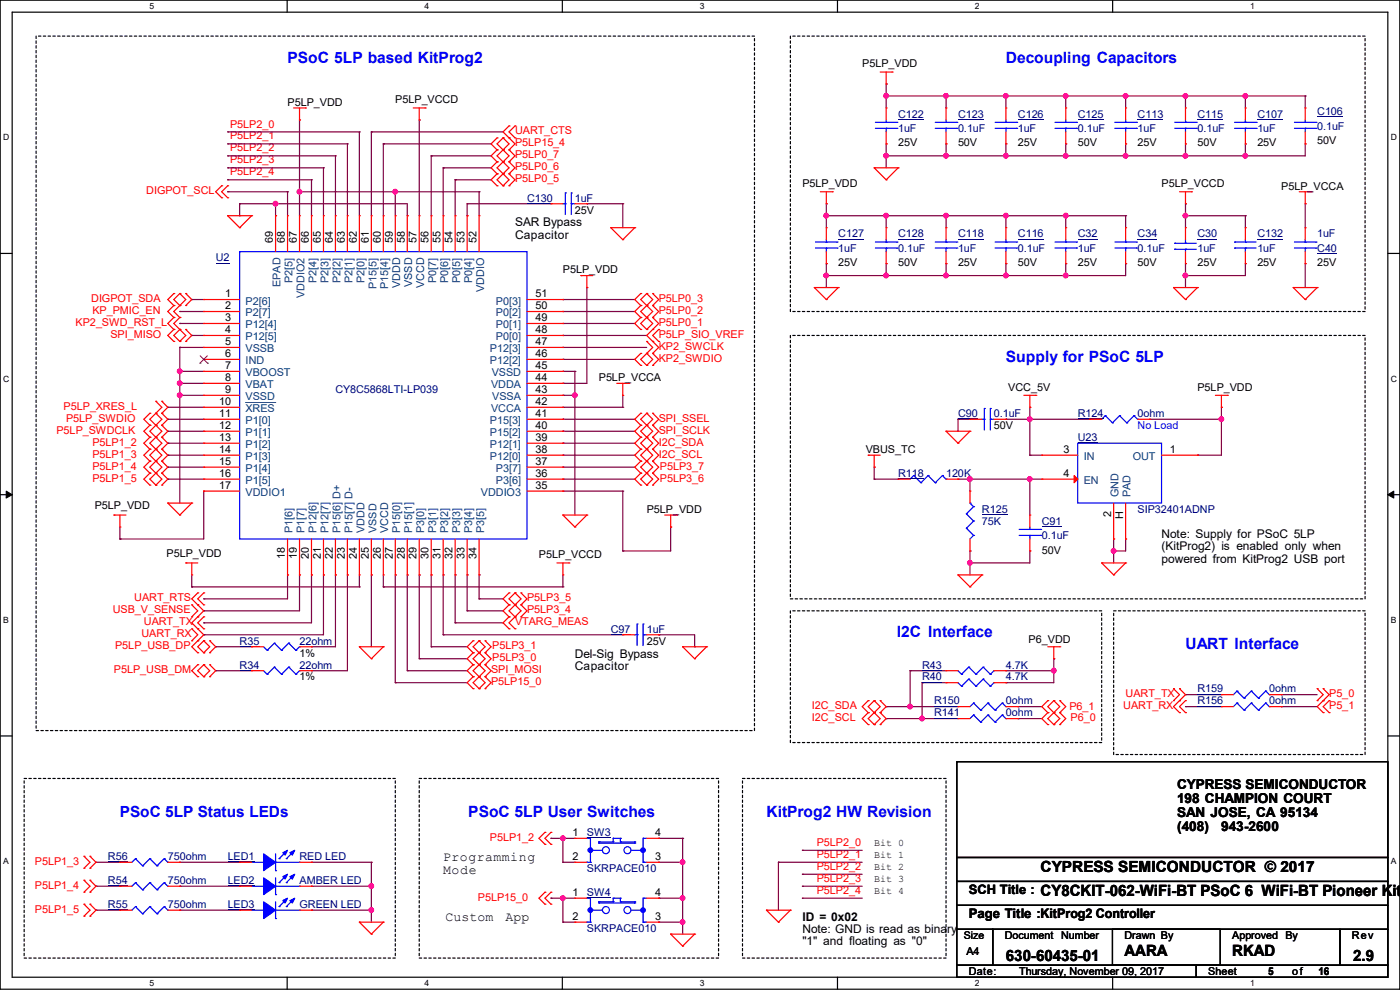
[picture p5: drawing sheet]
<svg xmlns="http://www.w3.org/2000/svg" width="297mm" height="210mm" viewBox="0 0 297 210" stroke-linecap="round" stroke-linejoin="round" font-family="sans-serif">
<defs><g id="words">
<g font-size="3.3" fill="#00f">
<text x="61" y="13.3">PSoC 5LP based KitProg2</text>
<text x="213.4" y="13.3">Decoupling Capacitors</text>
<text x="213.4" y="76.8">Supply for PSoC 5LP</text>
<text x="190.3" y="135.2">I2C Interface</text>
<text x="251.5" y="137.8">UART Interface</text>
<text x="25.4" y="173.2">PSoC 5LP Status LEDs</text>
<text x="99.4" y="173.3">PSoC 5LP User Switches</text>
<text x="162.6" y="173.3">KitProg2 HW Revision</text>
</g>
<g font-size="3.3">
<text x="220.8" y="184.9">CYPRESS SEMICONDUCTOR © 2017</text>
<text x="220.8" y="190.1">CY8CKIT-062-WiFi-BT PSoC 6 WiFi-BT Pioneer Kit</text>
<text x="213.4" y="203.8">630-60435-01</text>
<text x="238.5" y="202.8">AARA</text>
<text x="261.4" y="202.8">RKAD</text>
<text x="287.1" y="203.8">2.9</text>
</g>
<g font-size="2.9">
<text x="249.7" y="167.3">CYPRESS SEMICONDUCTOR</text>
<text x="249.7" y="170.3">198 CHAMPION COURT</text>
<text x="249.7" y="173.2">SAN JOSE, CA 95134</text>
<text x="249.7" y="176.2">(408)</text>
<text x="259.1" y="176.2">943-2600</text>
</g>
<g font-size="2.8">
<text x="94" y="182.6">Programming</text>
<text x="94" y="185.4">Mode</text>
<text x="205.5" y="189.6">SCH Title :</text>
<text x="94.5" y="195.3">Custom</text>
<text x="107.2" y="195.3">App</text>
<text x="205.5" y="194.7">Page Title :KitProg2 Controller</text>
</g>
<g font-size="2.5">
<text x="109.3" y="48">SAR Bypass</text>
<text x="109.3" y="50.7">Capacitor</text>
<text x="246.4" y="114.1">Note: Supply for PSoC 5LP</text>
<text x="246.4" y="116.7">(KitProg2) is enabled only when</text>
<text x="246.4" y="119.3">powered from KitProg2 USB port</text>
<text x="122" y="139.5">Del-Sig Bypass</text>
<text x="122" y="142.1">Capacitor</text>
<text x="170.2" y="197.9">Note: GND is read as binary</text>
<text x="170.2" y="195.5">ID = 0x02</text>
<text x="170.2" y="200.5">&quot;1&quot; and floating as &quot;0&quot;</text>
</g>
<g font-size="2.3">
<text x="182.9" y="14.3">P5LP_VDD</text>
<text x="61" y="22.4">P5LP_VDD</text>
<text x="83.9" y="21.9">P5LP_VCCD</text>
<text x="190.5" y="31.1">25V</text>
<text x="203.2" y="31.1">50V</text>
<text x="215.9" y="31.1">25V</text>
<text x="228.6" y="31.1">50V</text>
<text x="241.3" y="31.1">25V</text>
<text x="254" y="31.1">50V</text>
<text x="266.7" y="31.1">25V</text>
<text x="279.4" y="30.6">50V</text>
<text x="170.2" y="39.7">P5LP_VDD</text>
<text x="246.4" y="39.7">P5LP_VCCD</text>
<text x="271.8" y="40.2">P5LP_VCCA</text>
<text x="122" y="45.3">25V</text>
<text x="57.9" y="51.6" transform="rotate(-90 57.9 51.6)">69</text>
<text x="60.5" y="51.6" transform="rotate(-90 60.5 51.6)">68</text>
<text x="63" y="51.6" transform="rotate(-90 63 51.6)">67</text>
<text x="65.5" y="51.6" transform="rotate(-90 65.5 51.6)">66</text>
<text x="68.1" y="51.6" transform="rotate(-90 68.1 51.6)">65</text>
<text x="70.6" y="51.6" transform="rotate(-90 70.6 51.6)">64</text>
<text x="73.2" y="51.6" transform="rotate(-90 73.2 51.6)">63</text>
<text x="75.7" y="51.6" transform="rotate(-90 75.7 51.6)">62</text>
<text x="78.2" y="51.6" transform="rotate(-90 78.2 51.6)">61</text>
<text x="80.8" y="51.6" transform="rotate(-90 80.8 51.6)">60</text>
<text x="83.3" y="51.6" transform="rotate(-90 83.3 51.6)">59</text>
<text x="85.9" y="51.6" transform="rotate(-90 85.9 51.6)">58</text>
<text x="88.4" y="51.6" transform="rotate(-90 88.4 51.6)">57</text>
<text x="90.9" y="51.6" transform="rotate(-90 90.9 51.6)">56</text>
<text x="93.5" y="51.6" transform="rotate(-90 93.5 51.6)">55</text>
<text x="96" y="51.6" transform="rotate(-90 96 51.6)">54</text>
<text x="98.6" y="51.6" transform="rotate(-90 98.6 51.6)">53</text>
<text x="101.1" y="51.6" transform="rotate(-90 101.1 51.6)">52</text>
<text x="119.4" y="58">P5LP_VDD</text>
<text x="177.8" y="56.5">25V</text>
<text x="190.5" y="56.5">50V</text>
<text x="203.2" y="56.5">25V</text>
<text x="215.9" y="56.5">50V</text>
<text x="228.6" y="56.5">25V</text>
<text x="241.3" y="56.5">50V</text>
<text x="254" y="56.5">25V</text>
<text x="266.7" y="56.5">25V</text>
<text x="279.4" y="56.5">25V</text>
<text x="47.8" y="63">1</text>
<text x="47.8" y="65.5">2</text>
<text x="113.6" y="65.5">50</text>
<text x="113.6" y="63">51</text>
<text x="47.8" y="68.1">3</text>
<text x="47.8" y="70.6">4</text>
<text x="113.6" y="70.6">48</text>
<text x="113.6" y="68.1">49</text>
<text x="47.8" y="73.2">5</text>
<text x="47.8" y="75.7">6</text>
<text x="113.6" y="73.2">47</text>
<text x="113.6" y="75.7">46</text>
<text x="47.8" y="78.2">7</text>
<text x="47.8" y="80.8">8</text>
<text x="47.8" y="83.3">9</text>
<text x="113.6" y="78.2">45</text>
<text x="113.6" y="80.8">44</text>
<text x="113.6" y="83.3">43</text>
<text x="127" y="80.9">P5LP_VCCA</text>
<text x="213.9" y="82.9">VCC_5V</text>
<text x="254" y="82.9">P5LP_VDD</text>
<text x="46.5" y="88.4">11</text>
<text x="46.5" y="85.9">10</text>
<text x="113.6" y="88.4">41</text>
<text x="113.6" y="85.9">42</text>
<text x="46.5" y="90.9">12</text>
<text x="46.5" y="93.5">13</text>
<text x="113.6" y="90.9">40</text>
<text x="113.6" y="93.5">39</text>
<text x="210.9" y="91">50V</text>
<text x="46.5" y="101.1">16</text>
<text x="46.5" y="96">14</text>
<text x="46.5" y="98.6">15</text>
<text x="113.6" y="98.6">37</text>
<text x="113.6" y="96">38</text>
<text x="113.6" y="101.1">36</text>
<text x="183.7" y="96.1">VBUS_TC</text>
<text x="225.6" y="96">3</text>
<text x="225.6" y="101.1">4</text>
<text x="248.2" y="96">1</text>
<text x="46.5" y="103.6">17</text>
<text x="113.6" y="103.6">35</text>
<text x="20.1" y="108">P5LP_VDD</text>
<text x="137.2" y="108.8">P5LP_VDD</text>
<text x="235.7" y="109.8" transform="rotate(-90 235.7 109.8)">2</text>
<text x="238.3" y="110.2" transform="rotate(-90 238.3 110.2)">H</text>
<text x="35.3" y="118.2">P5LP_VDD</text>
<text x="60.5" y="118.7" transform="rotate(-90 60.5 118.7)">18</text>
<text x="63" y="118.7" transform="rotate(-90 63 118.7)">19</text>
<text x="65.5" y="118.7" transform="rotate(-90 65.5 118.7)">20</text>
<text x="68.1" y="118.7" transform="rotate(-90 68.1 118.7)">21</text>
<text x="70.6" y="118.7" transform="rotate(-90 70.6 118.7)">22</text>
<text x="73.2" y="118.7" transform="rotate(-90 73.2 118.7)">23</text>
<text x="75.7" y="118.7" transform="rotate(-90 75.7 118.7)">24</text>
<text x="78.2" y="118.7" transform="rotate(-90 78.2 118.7)">25</text>
<text x="80.8" y="118.7" transform="rotate(-90 80.8 118.7)">26</text>
<text x="83.3" y="118.7" transform="rotate(-90 83.3 118.7)">27</text>
<text x="85.9" y="118.7" transform="rotate(-90 85.9 118.7)">28</text>
<text x="88.4" y="118.7" transform="rotate(-90 88.4 118.7)">29</text>
<text x="90.9" y="118.7" transform="rotate(-90 90.9 118.7)">30</text>
<text x="93.5" y="118.7" transform="rotate(-90 93.5 118.7)">31</text>
<text x="96" y="118.7" transform="rotate(-90 96 118.7)">32</text>
<text x="98.6" y="118.7" transform="rotate(-90 98.6 118.7)">33</text>
<text x="101.1" y="118.7" transform="rotate(-90 101.1 118.7)">34</text>
<text x="114.3" y="118.4">P5LP_VCCD</text>
<text x="221" y="117.4">50V</text>
<text x="137.2" y="136.7">25V</text>
<text x="218.2" y="136.5">P6_VDD</text>
<text x="63.5" y="139.3">1%</text>
<text x="63.5" y="144.4">1%</text>
<text x="121.5" y="177.3">1</text>
<text x="139" y="177.3">4</text>
<text x="121.5" y="182.4">2</text>
<text x="139" y="182.4">3</text>
<text x="121.5" y="190">1</text>
<text x="139" y="190">4</text>
<text x="121.5" y="195.1">2</text>
<text x="139" y="195.1">3</text>
<text x="205" y="202.5">A4</text>
<text x="213.1" y="199.2">Document</text>
<text x="225.1" y="199.2">Number</text>
<text x="238.5" y="199.2">Drawn By</text>
<text x="261.4" y="199.2">Approved By</text>
<text x="286.8" y="199.2">Rev</text>
<text x="205.5" y="206.8">Date:</text>
<text x="216.2" y="206.8">Thursday, November 09, 2017</text>
<text x="256.3" y="206.8">Sheet</text>
<text x="269" y="206.9">5</text>
<text x="274.1" y="206.8">of</text>
<text x="279.7" y="206.9">16</text>
</g>
<g font-size="2.3" fill="#f00">
<text x="48.8" y="29.6">P5LP2_1</text>
<text x="48.8" y="27.1">P5LP2_0</text>
<text x="109.3" y="28.5">UART_CTS</text>
<text x="48.8" y="34.7">P5LP2_3</text>
<text x="48.8" y="32.1">P5LP2_2</text>
<text x="109.3" y="33.6">P5LP0_7</text>
<text x="109.3" y="31.1">P5LP15_4</text>
<text x="31" y="41.2">DIGPOT_SCL</text>
<text x="48.8" y="37.2">P5LP2_4</text>
<text x="109.3" y="38.7">P5LP0_5</text>
<text x="109.3" y="36.2">P5LP0_6</text>
<text x="19.3" y="64.1">DIGPOT_SDA</text>
<text x="139.7" y="64.1">P5LP0_3</text>
<text x="16" y="69.2">KP2_SWD_RST_L</text>
<text x="19.6" y="66.6">KP_PMIC_EN</text>
<text x="23.4" y="71.7">SPI_MISO</text>
<text x="139.7" y="71.7">P5LP_SIO_VREF</text>
<text x="139.7" y="66.6">P5LP0_2</text>
<text x="139.7" y="69.2">P5LP0_1</text>
<text x="139.7" y="74.3">KP2_SWCLK</text>
<text x="139.7" y="76.8">KP2_SWDIO</text>
<text x="13.5" y="87">P5LP_XRES_L</text>
<text x="14" y="89.5">P5LP_SWDIO</text>
<text x="139.7" y="89.5">SPI_SSEL</text>
<text x="12" y="92">P5LP_SWDCLK</text>
<text x="19.6" y="94.6">P5LP1_2</text>
<text x="139.7" y="94.6">I2C_SDA</text>
<text x="139.7" y="92">SPI_SCLK</text>
<text x="19.6" y="97.1">P5LP1_3</text>
<text x="19.6" y="99.7">P5LP1_4</text>
<text x="139.7" y="97.1">I2C_SCL</text>
<text x="140" y="99.7">P5LP3_7</text>
<text x="19.6" y="102.2">P5LP1_5</text>
<text x="140" y="102.2">P5LP3_6</text>
<text x="23.9" y="130.1">USB_V_SENSE</text>
<text x="28.5" y="127.6">UART_RTS</text>
<text x="111.8" y="130.1">P5LP3_4</text>
<text x="111.8" y="127.6">P5LP3_5</text>
<text x="24.4" y="137.8">P5LP_USB_DP</text>
<text x="30" y="135.2">UART_RX</text>
<text x="30.5" y="132.7">UART_TX</text>
<text x="104.4" y="137.8">P5LP3_1</text>
<text x="109.3" y="132.7">VTARG_MEAS</text>
<text x="24.2" y="142.8">P5LP_USB_DM</text>
<text x="104.2" y="142.8">SPI_MOSI</text>
<text x="104.4" y="140.3">P5LP3_0</text>
<text x="104.2" y="145.4">P5LP15_0</text>
<text x="238.8" y="147.9">UART_TX</text>
<text x="282" y="147.9">P5_0</text>
<text x="172.3" y="153">I2C_SCL</text>
<text x="172.3" y="150.5">I2C_SDA</text>
<text x="226.9" y="150.7">P6_1</text>
<text x="227.1" y="153">P6_0</text>
<text x="238.3" y="150.5">UART_RX</text>
<text x="282" y="150.5">P5_1</text>
<text x="103.9" y="178.4">P5LP1_2</text>
<text x="173.3" y="179.4">P5LP2_0</text>
<text x="7.4" y="183.5">P5LP1_3</text>
<text x="173.3" y="182">P5LP2_1</text>
<text x="173.3" y="184.5">P5LP2_2</text>
<text x="7.4" y="188.6">P5LP1_4</text>
<text x="101.4" y="191.1">P5LP15_0</text>
<text x="173.3" y="187.1">P5LP2_3</text>
<text x="173.3" y="189.6">P5LP2_4</text>
<text x="7.4" y="193.6">P5LP1_5</text>
</g>
<g font-size="2.3" fill="#000080">
<text x="190.5" y="25">C122</text>
<text x="190.5" y="28">1uF</text>
<text x="203.2" y="25">C123</text>
<text x="203.2" y="28">0.1uF</text>
<text x="215.9" y="25">C126</text>
<text x="215.9" y="28">1uF</text>
<text x="228.6" y="25">C125</text>
<text x="228.6" y="28">0.1uF</text>
<text x="241.3" y="25">C113</text>
<text x="241.3" y="28">1uF</text>
<text x="254" y="25">C115</text>
<text x="254" y="28">0.1uF</text>
<text x="266.7" y="25">C107</text>
<text x="266.7" y="28">1uF</text>
<text x="279.4" y="24.5">C106</text>
<text x="279.4" y="27.5">0.1uF</text>
<text x="111.8" y="42.8">C130</text>
<text x="122" y="42.8">1uF</text>
<text x="177.8" y="50.4">C127</text>
<text x="177.8" y="53.4">1uF</text>
<text x="190.5" y="50.4">C128</text>
<text x="190.5" y="53.4">0.1uF</text>
<text x="203.2" y="50.4">C118</text>
<text x="203.2" y="53.4">1uF</text>
<text x="215.9" y="50.4">C116</text>
<text x="215.9" y="53.4">0.1uF</text>
<text x="228.6" y="50.4">C32</text>
<text x="228.6" y="53.4">1uF</text>
<text x="241.3" y="50.4">C34</text>
<text x="241.3" y="53.4">0.1uF</text>
<text x="254" y="50.4">C30</text>
<text x="254" y="53.4">1uF</text>
<text x="266.7" y="50.4">C132</text>
<text x="266.7" y="53.4">1uF</text>
<text x="279.4" y="53.4">C40</text>
<text x="279.4" y="50.4">1uF</text>
<text x="45.8" y="55.5">U2</text>
<text x="71.2" y="83.4">CY8C5868LTI-LP039</text>
<text x="203.2" y="88.5">C90</text>
<text x="210.9" y="88.5">0.1uF</text>
<text x="228.6" y="88.5">R124</text>
<text x="241.3" y="88.5">0ohm</text>
<text x="228.6" y="93.6">U23</text>
<text x="190.5" y="101.2">R118</text>
<text x="200.7" y="101.2">120K</text>
<text x="208.3" y="108.8">R125</text>
<text x="208.3" y="111.3">75K</text>
<text x="221" y="111.3">C91</text>
<text x="241.3" y="108.8">SIP32401ADNP</text>
<text x="221" y="114.4">0.1uF</text>
<text x="50.8" y="136.7">R35</text>
<text x="63.5" y="136.7">22ohm</text>
<text x="129.6" y="134.2">C97</text>
<text x="137.2" y="134.2">1uF</text>
<text x="50.8" y="141.8">R34</text>
<text x="63.5" y="141.8">22ohm</text>
<text x="195.6" y="141.8">R43</text>
<text x="213.4" y="141.8">4.7K</text>
<text x="195.6" y="144.4">R40</text>
<text x="198.2" y="149.4">R150</text>
<text x="213.4" y="144.4">4.7K</text>
<text x="213.4" y="149.4">0ohm</text>
<text x="254" y="149.4">R156</text>
<text x="254" y="146.9">R159</text>
<text x="269.3" y="149.4">0ohm</text>
<text x="269.3" y="146.9">0ohm</text>
<text x="198.2" y="152">R141</text>
<text x="213.4" y="152">0ohm</text>
<text x="124.5" y="177.4">SW3</text>
<text x="22.9" y="182.5">R56</text>
<text x="35.6" y="182.5">750ohm</text>
<text x="48.3" y="182.5">LED1</text>
<text x="63.5" y="182.5">RED LED</text>
<text x="124.5" y="185">SKRPACE010</text>
<text x="22.9" y="187.5">R54</text>
<text x="35.6" y="187.5">750ohm</text>
<text x="48.3" y="187.5">LED2</text>
<text x="63.5" y="187.5">AMBER LED</text>
<text x="124.5" y="190.1">SW4</text>
<text x="22.9" y="192.6">R55</text>
<text x="35.6" y="192.6">750ohm</text>
<text x="48.3" y="192.6">LED3</text>
<text x="63.5" y="192.6">GREEN LED</text>
<text x="124.5" y="197.7">SKRPACE010</text>
</g>
<g font-size="2.3" fill="#004080">
<text x="62.1" y="60" transform="rotate(-90 62.1 60)">P2[5]</text>
<text x="67.1" y="60" transform="rotate(-90 67.1 60)">P2[4]</text>
<text x="69.7" y="60" transform="rotate(-90 69.7 60)">P2[3]</text>
<text x="72.2" y="60" transform="rotate(-90 72.2 60)">P2[2]</text>
<text x="74.8" y="60" transform="rotate(-90 74.8 60)">P2[1]</text>
<text x="77.3" y="60" transform="rotate(-90 77.3 60)">P2[0]</text>
<text x="92.5" y="60" transform="rotate(-90 92.5 60)">P0[7]</text>
<text x="95.1" y="60" transform="rotate(-90 95.1 60)">P0[6]</text>
<text x="97.6" y="60" transform="rotate(-90 97.6 60)">P0[5]</text>
<text x="100.2" y="60" transform="rotate(-90 100.2 60)">P0[4]</text>
<text x="52.1" y="64.6">P2[6]</text>
<text x="59.5" y="60.9" transform="rotate(-90 59.5 60.9)">EPAD</text>
<text x="64.6" y="63.2" transform="rotate(-90 64.6 63.2)">VDDIO2</text>
<text x="79.8" y="61.3" transform="rotate(-90 79.8 61.3)">P15[5]</text>
<text x="82.4" y="61.3" transform="rotate(-90 82.4 61.3)">P15[4]</text>
<text x="84.9" y="61.1" transform="rotate(-90 84.9 61.1)">VDDD</text>
<text x="87.5" y="60.9" transform="rotate(-90 87.5 60.9)">VSSD</text>
<text x="90" y="61.1" transform="rotate(-90 90 61.1)">VCCD</text>
<text x="102.7" y="61.9" transform="rotate(-90 102.7 61.9)">VDDIO</text>
<text x="105.2" y="64.6">P0[3]</text>
<text x="52.1" y="67.1">P2[7]</text>
<text x="52.1" y="69.7">P12[4]</text>
<text x="105.2" y="67.1">P0[2]</text>
<text x="105.2" y="69.7">P0[1]</text>
<text x="52.1" y="72.2">P12[5]</text>
<text x="52.1" y="74.8">VSSB</text>
<text x="52.1" y="77.3">IND</text>
<text x="103.9" y="74.8">P12[3]</text>
<text x="103.9" y="77.3">P12[2]</text>
<text x="105.2" y="72.2">P0[0]</text>
<text x="52.1" y="79.8">VBOOST</text>
<text x="52.1" y="82.4">VBAT</text>
<text x="104.2" y="82.4">VDDA</text>
<text x="104.3" y="79.8">VSSD</text>
<text x="52.1" y="84.9">VSSD</text>
<text x="52.1" y="87.5">XRES</text>
<text x="104.2" y="87.5">VCCA</text>
<text x="104.4" y="84.9">VSSA</text>
<text x="52.1" y="92.5">P1[1]</text>
<text x="52.1" y="90">P1[0]</text>
<text x="52.1" y="95.1">P1[2]</text>
<text x="103.9" y="90">P15[3]</text>
<text x="103.9" y="92.5">P15[2]</text>
<text x="103.9" y="95.1">P12[1]</text>
<text x="52.1" y="97.6">P1[3]</text>
<text x="52.1" y="100.2">P1[4]</text>
<text x="103.9" y="97.6">P12[0]</text>
<text x="105.2" y="100.2">P3[7]</text>
<text x="229.9" y="97.6">IN</text>
<text x="240.3" y="97.6">OUT</text>
<text x="52.1" y="102.7">P1[5]</text>
<text x="52.1" y="105.2">VDDIO1</text>
<text x="102" y="105.2">VDDIO3</text>
<text x="105.2" y="102.7">P3[6]</text>
<text x="229.9" y="102.7">EN</text>
<text x="237.3" y="105.5" transform="rotate(-90 237.3 105.5)">GND</text>
<text x="239.9" y="105.5" transform="rotate(-90 239.9 105.5)">PAD</text>
<text x="62.1" y="113.1" transform="rotate(-90 62.1 113.1)">P1[6]</text>
<text x="64.6" y="113.1" transform="rotate(-90 64.6 113.1)">P1[7]</text>
<text x="67.1" y="113.1" transform="rotate(-90 67.1 113.1)">P12[6]</text>
<text x="69.7" y="113.1" transform="rotate(-90 69.7 113.1)">P12[7]</text>
<text x="72.2" y="113.1" transform="rotate(-90 72.2 113.1)">P15[6] D+</text>
<text x="74.8" y="113.1" transform="rotate(-90 74.8 113.1)">P15[7] D-</text>
<text x="77.3" y="113.1" transform="rotate(-90 77.3 113.1)">VDDD</text>
<text x="79.8" y="113.1" transform="rotate(-90 79.8 113.1)">VSSD</text>
<text x="82.4" y="113.1" transform="rotate(-90 82.4 113.1)">VCCD</text>
<text x="84.9" y="113.1" transform="rotate(-90 84.9 113.1)">P15[0]</text>
<text x="87.5" y="113.1" transform="rotate(-90 87.5 113.1)">P15[1]</text>
<text x="90" y="113.1" transform="rotate(-90 90 113.1)">P3[0]</text>
<text x="92.5" y="113.1" transform="rotate(-90 92.5 113.1)">P3[1]</text>
<text x="95.1" y="113.1" transform="rotate(-90 95.1 113.1)">P3[2]</text>
<text x="97.6" y="113.1" transform="rotate(-90 97.6 113.1)">P3[3]</text>
<text x="100.2" y="113.1" transform="rotate(-90 100.2 113.1)">P3[4]</text>
<text x="102.7" y="113.1" transform="rotate(-90 102.7 113.1)">P3[5]</text>
</g>
<text font-size="2.3" fill="#00f" x="241.3" y="91">No Load</text>
<text font-size="2.2" x="204.5" y="199.2">Size</text>
<g font-size="2.1">
<text x="185.5" y="179.5">Bit 0</text>
<text x="185.5" y="182">Bit 1</text>
<text x="185.5" y="184.6">Bit 2</text>
<text x="185.5" y="187.1">Bit 3</text>
<text x="185.5" y="189.7">Bit 4</text>
</g>
<g font-size="1.8">
<text x="31.7" y="1.9">5</text>
<text x="90.1" y="1.9">4</text>
<text x="148.5" y="1.9">3</text>
<text x="206.8" y="1.9">2</text>
<text x="265.2" y="1.9">1</text>
<text x=".7" y="29.8">D</text>
<text x="295.1" y="29.8">D</text>
<text x=".7" y="80.9">C</text>
<text x="295.1" y="80.9">C</text>
<text x=".7" y="132.1">B</text>
<text x="295.1" y="132.1">B</text>
<text x=".7" y="183.3">A</text>
<text x="295.1" y="183.3">A</text>
<text x="31.7" y="209.2">5</text>
<text x="90.1" y="209.2">4</text>
<text x="148.5" y="209.2">3</text>
<text x="206.8" y="209.2">2</text>
<text x="265.2" y="209.2">1</text>
</g>
</g></defs>
<path d="M0 0h297v209.8h-297zM2.6 2.6h291.8v204.7h-291.8z" fill="none" stroke="#000" stroke-width=".25"/>
<g fill="#fff">
<path d="M31.7 .3h1v2h-1z"/>
<path d="M31.7 207.6h1v1.9h-1z"/>
</g>
<path d="M60.9 0v2.6M60.9 207.3v2.5" fill="none" stroke="#000" stroke-width=".25"/>
<g fill="#fff">
<path d="M90.1 .3h1v2h-1z"/>
<path d="M90.1 207.6h1v1.9h-1z"/>
</g>
<path d="M119.3 0v2.6M119.3 207.3v2.5" fill="none" stroke="#000" stroke-width=".25"/>
<g fill="#fff">
<path d="M148.5 .3h.9v2h-.9z"/>
<path d="M148.5 207.6h.9v1.9h-.9z"/>
</g>
<path d="M177.7 0v2.6M177.7 207.3v2.5" fill="none" stroke="#000" stroke-width=".25"/>
<g fill="#fff">
<path d="M206.8 .3h1v2h-1z"/>
<path d="M206.8 207.6h1v1.9h-1z"/>
</g>
<path d="M236.1 0v2.6M236.1 207.3v2.5" fill="none" stroke="#000" stroke-width=".25"/>
<g fill="#fff">
<path d="M265.2 .3h1v2h-1z"/>
<path d="M265.2 207.6h1v1.9h-1z"/>
<path d="M.7 28.2h1.2v1.9h-1.2z"/>
<path d="M295.1 28.2h1.2v1.9h-1.2z"/>
<path d="M.7 79.3h1.2v2h-1.2z"/>
<path d="M295.1 79.3h1.2v2h-1.2z"/>
</g>
<path d="M0 53.8h2.6M294.4 53.8h2.6" fill="none" stroke="#000" stroke-width=".25"/>
<g fill="#fff">
<path d="M.7 130.5h1.2v2h-1.2z"/>
<path d="M295.1 130.5h1.1v2h-1.1z"/>
</g>
<path d="M0 104.9h2.6M294.4 104.9h2.6" fill="none" stroke="#000" stroke-width=".25"/>
<path d="M1.3 104.2l1.3 .7-1.3 .8zM294.4 104.9l1.3-.7v1.5z" fill="#000" stroke="#000" stroke-width=".21"/>
<g fill="#fff">
<path d="M.7 181.7h1.2v2h-1.2z"/>
<path d="M295.1 181.7h1.1v2h-1.1z"/>
</g>
<path d="M0 156.1h2.6M294.4 156.1h2.6M203 161.6h91.4v20.3h-91.4zM203 181.9h91.4v5.1h-91.4zM203 187h91.4v5.1h-91.4zM203 197.1h7.6v7.7h-7.6zM203 192.1h91.4v5h-91.4zM210.6 197.1h73.7v7.7h-73.7zM236 197.1h22.9v7.7h-22.9zM284.3 197.1h10.1v7.7h-10.1zM203 204.8h50.8v2.5h-50.8zM253.8 204.8h40.6v2.5h-40.6z" fill="none" stroke="#000" stroke-width=".25"/>
<path d="M7.7 7.7h152.4v147.3h-152.4zM167.7 7.7h121.9v58.4h-121.9zM167.7 71.2h121.9v55.8h-121.9zM167.7 129.6h66v27.9h-66zM236.3 129.6h53.3v30.5h-53.3zM5.1 165.1h78.8v38.1h-78.8zM88.9 165.1h63.5v38.1h-63.5zM157.5 165.1h43.2v38.1h-43.2z" fill="none" stroke="#000" stroke-width=".25" stroke-dasharray=".5 .5"/>
<g fill="none" stroke="#800040" stroke-width=".25">
<path d="M188 17.8h.1M188 17.8v5.1M48.3 38.1h.1M48.3 35.6h.1M48.3 33.1h.1M48.3 30.5h.1M48.3 28h.1M48.3 33.1h22.9M48.3 38.1h17.8M48.3 35.6h20.3M48.3 30.5h25.4M48.3 28h27.9"/>
<path d="M63.5 25.4h.1M63.5 25.4v20.4M66.1 38.1h.1M66.1 38.1v7.7M68.6 35.6h.1M68.6 35.6v10.2M71.2 33.1h.1M71.2 33.1v12.7M73.7 30.5h.1M73.7 30.5v15.3M76.2 28h.1M76.2 28v17.8"/>
<path d="M78.8 28h.1M78.8 28v17.8M78.8 28h27.9M81.3 30.5h.1M81.3 30.5v15.3M81.3 30.5h22.9M88.9 25.4h.1M88.9 25.4v20.4M91.5 33.1h.1M91.5 33.1v12.7M91.5 33.1h12.7M94 35.6h.1"/>
<path d="M94 35.6v10.2M94 35.6h10.2M96.6 38.1h.1M96.6 38.1v7.7M96.6 38.1h7.6M188 30.5h.1M188 33.1h.1M188 20.4h.1M188 30.5v5.1M188 20.4h88.9M200.7 20.4h.1M200.7 30.5h.1"/>
<path d="M200.7 33.1h.1M200.7 20.4v2.5M200.7 30.5v2.6M213.4 33.1h.1M213.4 30.5h.1M213.4 20.4h.1M213.4 20.4v2.5M213.4 30.5v2.6M226.1 30.5h.1M226.1 20.4h.1M226.1 33.1h.1M226.1 20.4v2.5"/>
<path d="M226.1 30.5v2.6M238.8 20.4h.1M238.8 30.5h.1M238.8 33.1h.1M238.8 20.4v2.5M238.8 30.5v2.6M251.5 20.4h.1M251.5 30.5h.1M251.5 33.1h.1M251.5 20.4v2.5M251.5 30.5v2.6M264.2 33.1h.1"/>
<path d="M264.2 30.5h.1M264.2 20.4h.1M264.2 20.4v2.5M264.2 30.5v2.6M276.9 30.5h.1M276.9 20.4h.1M276.9 30.5v2.6h-88.9M276.9 20.4v2.5M48.3 40.7h.1M48.3 40.7h12.7M50.8 43.2h.1M50.8 45.8h.1"/>
<path d="M50.8 43.2h35.6v2.6M50.8 43.2v2.6M58.5 43.2h.1M58.5 45.8h.1M58.5 43.2v2.6M61 40.7h.1M61 40.7v5.1M63.5 40.7h.1M63.5 40.7h38.1M83.9 40.7h.1M83.9 40.7v5.1M86.4 45.8h.1"/>
<path d="M99.1 45.8h.1M99.1 43.2h.1M99.1 43.2v2.6M99.1 43.2h17.8M101.6 40.7h.1M101.6 40.7v5.1M124.5 43.2h.1M124.5 43.2h7.6M132.1 43.2h.1M132.1 43.2v5.1M175.3 45.8h.1M175.3 58.5h.1"/>
<path d="M175.3 55.9h.1M175.3 43.2h.1M175.3 45.8h63.5M175.3 43.2v5.1M175.3 55.9v5.1M188 55.9h.1M188 45.8h.1M188 58.5h.1M188 45.8v2.5M188 55.9v2.6M200.7 45.8h.1M200.7 55.9h.1"/>
<path d="M200.7 58.5h.1M200.7 45.8v2.5M200.7 55.9v2.6M213.4 45.8h.1M213.4 55.9h.1M213.4 58.5h.1M213.4 45.8v2.5M213.4 55.9v2.6M226.1 58.5h.1M226.1 55.9h.1M226.1 45.8h.1M226.1 45.8v2.5"/>
<path d="M226.1 55.9v2.6M238.8 55.9h.1M238.8 45.8h.1M238.8 55.9v2.6h-63.5M238.8 45.8v2.5M251.5 43.2h.1M251.5 55.9h.1M251.5 45.8h.1M251.5 58.5h.1M251.5 45.8h12.7M251.5 43.2v5.1M251.5 55.9v5.1"/>
<path d="M264.2 55.9h.1M264.2 45.8h.1M264.2 55.9v2.6h-12.7M264.2 45.8v2.5M276.9 43.2h.1M276.9 55.9h.1M276.9 43.2v5.1M276.9 55.9v5.1M38.1 78.8h.1M38.1 73.7h.1M38.1 68.6h.1M38.1 66.1h.1"/>
<path d="M38.1 78.8h5.1M38.1 73.7v33M38.1 73.7h5.1M38.1 68.6h5.1M38.1 66.1h5.1M40.7 71.2h.1M40.7 63.5h.1M40.7 71.2h2.5M40.7 63.5h2.5M119.4 71.2h.1M119.4 63.5h.1M119.4 68.6h.1"/>
<path d="M119.4 66.1h.1M119.4 73.7h.1M119.4 76.2h.1M119.4 78.8h.1M119.4 78.8h2.6M119.4 71.2h17.8M119.4 63.5h15.3M119.4 73.7h17.8M119.4 68.6h15.3M119.4 66.1h15.3M119.4 76.2h15.3M122 78.8h.1"/>
<path d="M122 78.8v30.5M124.5 61h.1M124.5 61v20.3h-5.1M35.6 99.1h.1M35.6 91.5h.1M35.6 88.9h.1M35.6 86.4h.1M35.6 94h.1M35.6 96.6h.1M35.6 99.1h7.6M35.6 86.4h7.6M35.6 91.5h7.6"/>
<path d="M35.6 88.9h7.6M35.6 94h7.6M35.6 96.6h7.6M38.1 83.9h.1M38.1 81.3h.1M38.1 83.9h5.1M38.1 81.3h5.1M119.4 83.9h.1M119.4 86.4h.1M119.4 94h.1M119.4 91.5h.1M119.4 96.6h.1"/>
<path d="M119.4 99.1h.1M119.4 88.9h.1M119.4 81.3h.1M119.4 83.9h2.6M119.4 99.1h15.3M119.4 86.4h12.7M119.4 91.5h15.3M119.4 88.9h15.3M119.4 94h15.3M119.4 96.6h15.3M122 83.9h.1M132.1 86.4h.1"/>
<path d="M132.1 83.9v2.5M185.5 99.1h.1M185.5 99.1v2.5M203.2 88.9h.1M203.2 88.9h2.6M203.2 88.9v2.6M213.4 88.9h.1M213.4 88.9h17.8M218.5 86.4h.1M218.5 88.9h.1M218.5 96.6h.1M218.5 96.6h2.5"/>
<path d="M218.5 86.4v10.2M243.9 88.9h.1M243.9 88.9h15.2M254 96.6h.1M259.1 86.4h.1M259.1 88.9h.1M259.1 86.4v10.2h-5.1M25.4 114.3h.1M25.4 111.8v2.5M35.6 101.6h.1M35.6 101.6h7.6M43.2 104.2h.1"/>
<path d="M43.2 104.2v10.1h-17.8M119.4 101.6h.1M119.4 104.2h.1M119.4 101.6h15.3M119.4 104.2h12.7M132.1 116.9h.1M132.1 104.2h.1M132.1 104.2v12.7M142.3 111.8h.1M142.3 111.8v5.1h-10.2M185.5 101.6h.1M185.5 101.6h5"/>
<path d="M203.2 101.6h.1M203.2 101.6h17.8M205.8 101.6h.1M205.8 119.4h.1M205.8 116.9h.1M205.8 101.6v2.6M205.8 116.9v5.1M218.5 101.6h.1M218.5 116.9h.1M218.5 101.6v7.7M218.5 116.9v2.5h-12.7M236.3 114.3h.1"/>
<path d="M236.3 116.9h.1M236.3 114.3v5.1M238.8 114.3h.1M238.8 114.3v2.6h-2.5M40.7 124.5h.1M40.7 124.5h35.5M40.7 122v2.5M43.2 129.6h.1M43.2 134.7h.1M43.2 127h.1M43.2 132.1h.1M45.8 137.2h.1"/>
<path d="M45.8 137.2h7.6M61 122h.1M61 122v5h-17.8M63.5 122h.1M63.5 122v7.6h-20.3M66.1 122h.1M66.1 137.2h.1M66.1 122v10.1h-22.9M68.6 122h.1M68.6 122v12.7h-25.4M71.2 122h.1M71.2 122v15.2h-5.1"/>
<path d="M73.7 122h.1M73.7 122v20.3h-7.6M76.2 124.5h.1M76.2 122v2.5M78.8 122h.1M78.8 122v15.2M81.3 124.5h.1M81.3 122v2.5M81.3 124.5h38.1M83.9 122h.1M83.9 122v22.8M86.4 122h.1"/>
<path d="M86.4 122v20.3M88.9 122h.1M88.9 139.7h.1M88.9 122v17.7M88.9 139.7h10.2M91.5 122h.1M91.5 137.2h.1M91.5 122v15.2M91.5 137.2h7.6M94 134.7h.1M94 122h.1M94 134.7h38.1"/>
<path d="M94 122v12.7M96.6 132.1h.1M96.6 122h.1M96.6 132.1h10.1M96.6 122v10.1M99.1 122h.1M99.1 129.6h.1M99.1 122v7.6M99.1 129.6h7.6M101.6 122h.1M101.6 127h.1M101.6 127h5.1"/>
<path d="M101.6 122v5M119.4 124.5h.1M119.4 122v2.5M139.7 134.7h.1M139.7 134.7h7.7v2.5M147.4 137.2h.1M223.6 139.7h.1M223.6 139.7v5.1h-10.2M45.8 142.3h.1M45.8 142.3h7.6M66.1 142.3h.1M83.9 144.8h.1"/>
<path d="M83.9 144.8h15.2M86.4 142.3h.1M86.4 142.3h12.7M188 152.4h.1M188 149.9h.1M188 152.4h15.2M188 149.9h15.2M193.1 142.3h.1M193.1 149.9h.1M193.1 142.3h7.6M193.1 142.3v7.6M195.6 144.8h.1"/>
<path d="M195.6 152.4h.1M195.6 144.8h5.1M195.6 144.8v7.6M213.4 144.8h.1M213.4 142.3h.1M213.4 142.3h10.2M215.9 152.4h.1M215.9 149.9h.1M215.9 152.4h5.1M215.9 149.9h5.1M223.6 142.3h.1M251.5 147.4h.1"/>
<path d="M251.5 149.9h.1M251.5 149.9h7.6M251.5 147.4h7.6M271.8 149.9h.1M271.8 147.4h.1M271.8 149.9h7.6M271.8 147.4h7.6M116.9 177.8h.1M116.9 177.8h5.1M119.4 177.8h.1M119.4 177.8v5.1M139.7 177.8h.1"/>
<path d="M139.7 177.8h5.1M144.8 177.8h.1M144.8 177.8v20.4M20.4 182.9h.1M20.4 188h.1M20.4 193.1h.1M20.4 182.9h5M20.4 188h5M20.4 193.1h5M38.1 182.9h.1M38.1 188h.1M38.1 193.1h.1"/>
<path d="M38.1 182.9h12.7M38.1 188h12.7M38.1 193.1h12.7M66.1 182.9h.1M66.1 188h.1M66.1 193.1h.1M66.1 182.9h12.7M66.1 188h12.7M66.1 193.1h12.7M78.8 188h.1M78.8 193.1h.1M78.8 182.9h.1"/>
<path d="M78.8 182.9v12.7M116.9 190.5h.1M116.9 190.5h5.1M119.4 182.9h.1M119.4 195.6h.1M119.4 190.5h.1M119.4 190.5v5.1M119.4 182.9h2.6M119.4 195.6h2.6M139.7 182.9h.1M139.7 195.6h.1M139.7 190.5h.1"/>
<path d="M139.7 182.9h5.1M139.7 190.5h5.1M139.7 195.6h5.1M144.8 190.5h.1M144.8 182.9h.1M144.8 195.6h.1M165.1 182.9h.1M165.1 182.9h17.8M165.1 182.9v10.2M170.2 180.4h.1M170.2 185.5h.1M170.2 188h.1"/>
<path d="M170.2 190.5h.1M170.2 180.4h12.7M170.2 185.5h12.7M170.2 188h12.7M170.2 190.5h12.7"/>
</g>
<g fill="#f0f" stroke="#f0f" stroke-width=".25">
<circle cx="38.1" cy="78.8" r=".49"/>
<circle cx="121.9" cy="83.8" r=".49"/>
<circle cx="38.1" cy="81.3" r=".49"/>
<circle cx="58.4" cy="43.2" r=".49"/>
<circle cx="188" cy="45.7" r=".49"/>
<circle cx="175.3" cy="45.7" r=".49"/>
<circle cx="188" cy="58.4" r=".49"/>
<circle cx="175.3" cy="58.4" r=".49"/>
<circle cx="200.7" cy="58.4" r=".49"/>
<circle cx="200.7" cy="45.7" r=".49"/>
<circle cx="226.1" cy="45.7" r=".49"/>
<circle cx="213.4" cy="45.7" r=".49"/>
<circle cx="188" cy="33" r=".49"/>
<circle cx="188" cy="20.3" r=".49"/>
<circle cx="226.1" cy="33" r=".49"/>
<circle cx="213.4" cy="33" r=".49"/>
<circle cx="226.1" cy="20.3" r=".49"/>
<circle cx="213.4" cy="20.3" r=".49"/>
<circle cx="200.7" cy="20.3" r=".49"/>
<circle cx="200.7" cy="33" r=".49"/>
<circle cx="238.8" cy="33" r=".49"/>
<circle cx="238.8" cy="20.3" r=".49"/>
<circle cx="83.8" cy="40.7" r=".49"/>
<circle cx="63.5" cy="40.7" r=".49"/>
<circle cx="264.2" cy="33" r=".49"/>
<circle cx="251.5" cy="33" r=".49"/>
<circle cx="264.2" cy="20.3" r=".49"/>
<circle cx="251.5" cy="20.3" r=".49"/>
<circle cx="38.1" cy="83.8" r=".49"/>
<circle cx="251.5" cy="45.7" r=".49"/>
<circle cx="251.5" cy="58.4" r=".49"/>
<circle cx="223.5" cy="142.3" r=".49"/>
<circle cx="195.6" cy="152.4" r=".49"/>
<circle cx="193.1" cy="149.9" r=".49"/>
<circle cx="226.1" cy="58.4" r=".49"/>
<circle cx="213.4" cy="58.4" r=".49"/>
<circle cx="78.8" cy="188" r=".49"/>
<circle cx="78.8" cy="193.1" r=".49"/>
<circle cx="144.8" cy="195.6" r=".49"/>
<circle cx="119.4" cy="190.5" r=".49"/>
<circle cx="144.8" cy="190.5" r=".49"/>
<circle cx="144.8" cy="182.9" r=".49"/>
<circle cx="119.4" cy="177.8" r=".49"/>
<circle cx="205.8" cy="101.6" r=".49"/>
<circle cx="218.5" cy="88.9" r=".49"/>
<circle cx="259.1" cy="88.9" r=".49"/>
<circle cx="236.2" cy="116.9" r=".49"/>
<circle cx="218.5" cy="101.6" r=".49"/>
<circle cx="205.8" cy="119.4" r=".49"/>
</g>
<g fill="none" stroke="#f00" stroke-width=".25">
<path d="M186.7 15.3h2.6M188 17.8h.1M188 15.3v2.5M189.3 15.3h.1M47 39.4h.1M47 39.4l-1.2 1.3 1.2 1.3M48.3 39.4h.1M48.3 39.4l-1.3 1.3 1.3 1.3M62.3 22.9h2.5M63.5 25.4h.1M63.5 22.9v2.5M64.8 22.9h.1"/>
<path d="M87.7 22.9h2.5M88.9 25.4h.1M88.9 22.9v2.5M90.2 22.9h.1M105.5 39.4h.1M105.5 36.9h.1M105.5 34.3h.1M105.5 31.8h.1M105.5 29.3h.1M105.5 36.9l-1.3 1.2 1.3 1.3M105.5 34.3l-1.3 1.3 1.3 1.3M105.5 29.3l-1.3 1.2 1.3 1.3"/>
<path d="M105.5 31.8l-1.3 1.3 1.3 1.2M106.7 36.9h.1M106.7 39.4h.1M106.7 34.3h.1M106.7 31.8h.1M106.7 29.3h.1M106.7 34.3l1.3 1.3-2.5 2.5 1.2 1.3M106.7 29.3l-1.2 1.2 2.5 2.6-2.5 2.5 2.5 2.5-1.3 1.3M106.7 29.3l1.3 1.2-2.5 2.6 1.2 1.2M108 39.4h.1M108 36.9h.1M108 34.3h.1"/>
<path d="M108 26.7h.1M108 29.3h.1M108 31.8h.1M108 36.9l1.3 1.2-1.3 1.3M108 31.8l1.3 1.3-1.3 1.2M108 26.7l-1.3 1.3 2.6 2.5-1.3 1.3M108 34.3l1.3 1.3-1.3 1.3M109.3 29.3h.1M109.3 26.7h.1M109.3 26.7l-1.3 1.3 1.3 1.3M185.5 35.6h.1M185.5 35.6h5"/>
<path d="M185.5 35.6l2.5 2.5M188 38.1h.1M188 22.9h.1M188 30.5h.1M188 22.9v2.5M188 28v2.5M190.5 35.6h.1M190.5 35.6l-2.5 2.5M200.7 22.9h.1M200.7 30.5h.1M200.7 22.9v2.5M200.7 28v2.5"/>
<path d="M213.4 22.9h.1M213.4 30.5h.1M213.4 22.9v2.5M213.4 28v2.5M226.1 22.9h.1M226.1 30.5h.1M226.1 22.9v2.5M226.1 28v2.5M238.8 22.9h.1M238.8 30.5h.1M238.8 22.9v2.5M238.8 28v2.5"/>
<path d="M251.5 22.9h.1M251.5 30.5h.1M251.5 22.9v2.5M251.5 28v2.5M264.2 22.9h.1M264.2 30.5h.1M264.2 22.9v2.5M264.2 28v2.5M276.9 22.9h.1M276.9 30.5h.1M276.9 22.9v2.5M276.9 28v2.5"/>
<path d="M47 42h.1M48.3 45.8h.1M48.3 42h.1M48.3 45.8h5.1M48.3 45.8l2.5 2.5M50.8 48.3h.1M53.4 45.8h.1M53.4 45.8l-2.6 2.5M58.5 45.8h.1M58.5 45.8v7.6M61 45.8h.1M61 45.8v7.6"/>
<path d="M63.5 45.8h.1M63.5 45.8v7.6M66.1 45.8h.1M66.1 45.8v7.6M68.6 45.8h.1M68.6 45.8v7.6M71.2 45.8h.1M71.2 45.8v7.6M73.7 45.8h.1M73.7 45.8v7.6M76.2 45.8h.1M76.2 45.8v7.6"/>
<path d="M78.8 45.8h.1M78.8 45.8v7.6M81.3 45.8h.1M81.3 45.8v7.6M83.9 45.8h.1M83.9 45.8v7.6M86.4 45.8h.1M86.4 45.8v7.6M88.9 45.8h.1M88.9 45.8v7.6M91.5 45.8h.1M91.5 45.8v7.6"/>
<path d="M94 45.8h.1M94 45.8v7.6M96.6 45.8h.1M96.6 45.8v7.6M99.1 45.8h.1M99.1 45.8v7.6M101.6 45.8h.1M101.6 45.8v7.6M116.9 43.2h.1M116.9 43.2h2.5M122 43.2h2.5M123.2 58.5h.1"/>
<path d="M123.2 58.5h2.6M124.5 43.2h.1M124.5 58.5v2.5M129.6 48.3h.1M129.6 48.3h5.1M129.6 48.3l2.5 2.5M132.1 50.8h.1M134.7 48.3h.1M134.7 48.3l-2.6 2.5M174 40.7h2.6M175.3 43.2h.1M175.3 48.3h.1"/>
<path d="M175.3 55.9h.1M175.3 40.7v2.5M175.3 48.3v2.5M175.3 53.4v2.5M176.6 40.7h.1M188 48.3h.1M188 55.9h.1M188 48.3v2.5M188 53.4v2.5M200.7 48.3h.1M200.7 55.9h.1M200.7 48.3v2.5"/>
<path d="M200.7 53.4v2.5M213.4 48.3h.1M213.4 55.9h.1M213.4 48.3v2.5M213.4 53.4v2.5M226.1 48.3h.1M226.1 55.9h.1M226.1 48.3v2.5M226.1 53.4v2.5M238.8 48.3h.1M238.8 55.9h.1M238.8 48.3v2.5"/>
<path d="M238.8 53.4v2.5M250.2 40.7h2.6M251.5 43.2h.1M251.5 55.9h.1M251.5 48.3h.1M251.5 40.7v2.5M251.5 48.3v2.5M251.5 53.4v2.5M252.8 40.7h.1M264.2 48.3h.1M264.2 55.9h.1M264.2 48.3v2.5"/>
<path d="M264.2 53.4v2.5M275.6 40.7h2.6M276.9 43.2h.1M276.9 48.3h.1M276.9 55.9h.1M276.9 40.7v2.5M276.9 48.3v2.5M276.9 53.4v2.5M278.2 40.7h.1M36.9 64.8h.1M36.9 67.4h.1M36.9 62.3h.1"/>
<path d="M36.9 69.9h.1M36.9 72.4h.1M36.9 62.3l-1.3 1.2 1.3 1.3M36.9 64.8l-1.3 1.3 1.3 1.3M36.9 67.4l-1.3 1.2 1.3 1.3M36.9 69.9l-1.3 1.3 1.3 1.2M38.1 64.8h.1M38.1 67.4h.1M38.1 62.3h.1M38.1 69.9h.1M38.1 72.4h.1M38.1 62.3l1.3 1.2-2.5 2.6 1.2 1.3"/>
<path d="M38.1 62.3l-1.2 1.2 1.2 1.3M38.1 67.4l-1.2 1.2 2.5 2.6-1.3 1.2M38.1 69.9l-1.2 1.3 1.2 1.2M39.4 62.3h.1M39.4 64.8h.1M39.4 69.9h.1M39.4 72.4h.1M39.4 69.9l1.3 1.3-1.3 1.2M39.4 62.3l1.3 1.2-1.3 1.3M43.2 63.5h.1M43.2 66.1h.1M43.2 68.6h.1"/>
<path d="M43.2 71.2h.1M43.2 73.7h.1M43.2 76.2h.1M43.2 78.8h.1M43.2 73.7h7.6M43.2 76.2h7.6M43.2 63.5h7.6M43.2 71.2h7.6M43.2 66.1h7.6M43.2 68.6h7.6M43.2 78.8h7.6M111.8 73.7h7.6"/>
<path d="M111.8 76.2h7.6M111.8 63.5h7.6M111.8 71.2h7.6M111.8 66.1h7.6M111.8 68.6h7.6M111.8 78.8h7.6M119.4 73.7h.1M119.4 76.2h.1M119.4 71.2h.1M119.4 66.1h.1M119.4 63.5h.1M119.4 68.6h.1"/>
<path d="M119.4 78.8h.1M124.5 61h.1M135.9 64.8h.1M135.9 62.3h.1M135.9 67.4h.1M135.9 69.9h.1M135.9 77.5h.1M135.9 75h.1M135.9 67.4l-1.2 1.2 1.2 1.3M135.9 62.3l-1.2 1.2 1.2 1.3M135.9 64.8l-1.2 1.3 1.2 1.3M135.9 75l-1.2 1.2 1.2 1.3"/>
<path d="M137.2 75h.1M137.2 72.4h.1M137.2 62.3h.1M137.2 64.8h.1M137.2 67.4h.1M137.2 69.9h.1M137.2 77.5h.1M137.2 72.4l1.3 1.3-2.6 2.5 1.3 1.3M137.2 62.3l-1.3 1.2 2.6 2.6-2.6 2.5 1.3 1.3M137.2 62.3l1.3 1.2-2.6 2.6 2.6 2.5-1.3 1.3M137.2 75l1.3 1.2-1.3 1.3M138.5 75h.1"/>
<path d="M138.5 72.4h.1M138.5 69.9h.1M138.5 64.8h.1M138.5 62.3h.1M138.5 67.4h.1M138.5 77.5h.1M138.5 67.4l1.2 1.2-2.5 2.6 2.5 2.5-1.2 1.3M138.5 62.3l1.2 1.2-1.2 1.3M138.5 64.8l1.2 1.3-1.2 1.3M138.5 75l1.2 1.2-1.2 1.3M139.7 69.9h.1M139.7 72.4h.1"/>
<path d="M139.7 69.9l-1.2 1.3 1.2 1.2M172.8 61h.1M172.8 61h5M172.8 61l2.5 2.5M175.3 63.5h.1M177.8 61h.1M177.8 61l-2.5 2.5M249 61h.1M249 61h5M249 61l2.5 2.5M251.5 63.5h.1M254 61h.1"/>
<path d="M254 61l-2.5 2.5M274.4 61h.1M274.4 61h5M274.4 61l2.5 2.5M276.9 63.5h.1M279.4 61h.1M279.4 61l-2.5 2.5M31.8 87.7h.1M31.8 90.2h.1M31.8 92.8h.1M31.8 95.3h.1M31.8 97.8h.1"/>
<path d="M31.8 90.2l-1.3 1.3 1.3 1.3M31.8 92.8l-1.3 1.2 1.3 1.3M31.8 87.7l-1.3 1.2 1.3 1.3M31.8 95.3l-1.3 1.3 1.3 1.2M31.8 97.8l-1.3 1.3 1.3 1.3M33.1 85.1h.1M33.1 87.7h.1M33.1 90.2h.1M33.1 92.8h.1M33.1 95.3h.1M33.1 97.8h.1M33.1 85.1l1.2 1.3-2.5 2.5 2.5 2.6-2.5 2.5 2.5 2.6-2.5 2.5 2.5 2.5-1.2 1.3"/>
<path d="M33.1 87.7l1.2 1.2-2.5 2.6 2.5 2.5-2.5 2.6 2.5 2.5-2.5 2.5 1.3 1.3M34.3 87.7h.1M34.3 85.1h.1M34.3 90.2h.1M34.3 92.8h.1M34.3 95.3h.1M34.3 97.8h.1M34.3 97.8l1.3 1.3-1.3 1.3M34.3 85.1l1.3 1.3-1.3 1.3M34.3 87.7l1.3 1.2-1.3 1.3M34.3 92.8l1.3 1.2-1.3 1.3M34.3 90.2l1.3 1.3-1.3 1.3"/>
<path d="M34.3 95.3l1.3 1.3-1.3 1.2M43.2 96.6h.1M43.2 91.5h.1M43.2 88.9h.1M43.2 94h.1M43.2 99.1h.1M43.2 81.3h.1M43.2 83.9h.1M43.2 86.4h.1M43.2 81.3h7.6M43.2 83.9h7.6M43.2 96.6h7.6"/>
<path d="M43.2 91.5h7.6M43.2 88.9h7.6M43.2 99.1h7.6M43.2 94h7.6M43.2 86.4h7.6M111.8 81.3h7.6M111.8 83.9h7.6M111.8 96.6h7.6M111.8 91.5h7.6M111.8 88.9h7.6M111.8 99.1h7.6M111.8 94h7.6"/>
<path d="M111.8 86.4h7.6M119.4 99.1h.1M119.4 88.9h.1M119.4 91.5h.1M119.4 96.6h.1M119.4 94h.1M119.4 81.3h.1M119.4 83.9h.1M119.4 86.4h.1M130.9 81.3h2.5M132.1 83.9h.1M132.1 81.3v2.6"/>
<path d="M133.4 81.3h.1M135.9 97.8h.1M135.9 95.3h.1M135.9 92.8h.1M135.9 90.2h.1M135.9 87.7h.1M135.9 97.8l-1.2 1.3 1.2 1.3M135.9 90.2l-1.2 1.3 1.2 1.3M135.9 95.3l-1.2 1.3 1.2 1.2M135.9 92.8l-1.2 1.2 1.2 1.3M135.9 87.7l-1.2 1.2 1.2 1.3M137.2 97.8h.1"/>
<path d="M137.2 95.3h.1M137.2 92.8h.1M137.2 87.7h.1M137.2 90.2h.1M137.2 97.8l1.3 1.3-2.6 2.5 1.3 1.3M137.2 87.7l-1.3 1.2 2.6 2.6-2.6 2.5 2.6 2.6-2.6 2.5 2.6 2.5-1.3 1.3M137.2 87.7l1.3 1.2-2.6 2.6 2.6 2.5-2.6 2.6 1.3 1.2M138.5 97.8h.1M138.5 95.3h.1M138.5 92.8h.1M138.5 90.2h.1M138.5 87.7h.1"/>
<path d="M138.5 92.8l1.2 1.2-1.2 1.3M138.5 97.8l1.2 1.3-1.2 1.3M138.5 90.2l1.2 1.3-1.2 1.3M138.5 95.3l1.2 1.3-1.2 1.2M138.5 87.7l1.2 1.2-1.2 1.3M184.2 96.6h.1M184.2 96.6h2.5M185.5 99.1h.1M185.5 96.6v2.5M200.7 91.5h.1M200.7 91.5h5.1M200.7 91.5l2.5 2.5"/>
<path d="M203.2 94h.1M205.8 91.5h.1M205.8 88.9h.1M205.8 91.5l-2.6 2.5M205.8 88.9h2.5M210.9 88.9h2.5M213.4 88.9h.1M217.2 83.9h2.6M218.5 86.4h.1M218.5 83.9v2.5M219.8 83.9h.1M221 96.6h.1"/>
<path d="M221 96.6h7.6M231.2 88.9h.1M231.2 88.9h2.5M241.3 88.9h2.6M243.9 88.9h.1M246.4 96.6h7.6M254 96.6h.1M257.9 83.9h2.5M259.1 86.4h.1M259.1 83.9v2.5M260.4 83.9h.1M24.2 109.3h.1"/>
<path d="M24.2 109.3h2.5M25.4 111.8h.1M25.4 109.3v2.5M31.8 100.4h.1M31.8 102.9h.1M31.8 100.4l-1.3 1.2 1.3 1.3M33.1 100.4h.1M33.1 102.9h.1M34.3 100.4h.1M34.3 102.9h.1M34.3 100.4l1.3 1.2-1.3 1.3M35.6 106.7h.1"/>
<path d="M35.6 106.7h5.1M35.6 106.7l2.5 2.6M38.1 109.3h.1M39.4 119.4h.1M39.4 119.4h2.6M40.7 106.7h.1M40.7 106.7l-2.6 2.6M40.7 119.4v2.6M43.2 101.6h.1M43.2 104.2h.1M43.2 101.6h7.6M43.2 104.2h7.6"/>
<path d="M61 114.3v7.7M63.5 114.3v7.7M66.1 114.3v7.7M68.6 114.3v7.7M71.2 114.3v7.7M73.7 114.3v7.7M76.2 114.3v7.7M78.8 114.3v7.7M81.3 114.3v7.7M83.9 114.3v7.7M86.4 114.3v7.7M88.9 114.3v7.7"/>
<path d="M91.5 114.3v7.7M94 114.3v7.7M96.6 114.3v7.7M99.1 114.3v7.7M101.6 114.3v7.7M111.8 101.6h7.6M111.8 104.2h7.6M118.2 119.4h2.5M119.4 109.3h.1M119.4 101.6h.1M119.4 104.2h.1M119.4 109.3h5.1"/>
<path d="M119.4 109.3l2.6 2.5M119.4 119.4v2.6M120.7 119.4h.1M122 111.8h.1M124.5 109.3h.1M124.5 109.3l-2.5 2.5M135.9 100.4h.1M135.9 102.9h.1M135.9 100.4l-1.2 1.2 1.2 1.3M137.2 100.4h.1M137.2 102.9h.1M138.5 100.4h.1"/>
<path d="M138.5 102.9h.1M138.5 100.4l1.2 1.2-1.2 1.3M141 109.3h2.6M142.3 111.8h.1M142.3 109.3v2.5M143.6 109.3h.1M190.5 101.6h.1M190.5 101.6h2.6M200.7 101.6h2.5M203.2 101.6h.1M205.8 116.9h.1M205.8 104.2h.1"/>
<path d="M205.8 104.2v2.5M205.8 114.3v2.6M218.5 109.3h.1M218.5 116.9h.1M218.5 109.3v2.5M218.5 114.3v2.6M221 101.6h.1M221 101.6h7.6M233.7 119.4h.1M233.7 119.4h5.1M233.7 119.4l2.6 2.6M236.3 114.3h.1"/>
<path d="M236.3 106.7v7.6M238.8 119.4h.1M238.8 114.3h.1M238.8 119.4l-2.5 2.6M238.8 106.7v7.6M40.7 122h.1M40.7 133.4h.1M40.7 135.9h.1M40.7 128.3h.1M40.7 130.9h.1M40.7 133.4l1.3 1.3-1.3 1.2M40.7 128.3l1.3 1.3-1.3 1.3"/>
<path d="M42 135.9h.1M42 133.4h.1M42 130.9h.1M42 138.5h.1M42 125.8h.1M42 128.3h.1M42 125.8l-1.3 1.2 2.5 2.6-2.5 2.5 2.5 2.6-2.5 2.5 1.3 1.3M43.2 130.9h.1M43.2 133.4h.1M43.2 135.9h.1M43.2 138.5h.1M43.2 125.8h.1"/>
<path d="M43.2 128.3h.1M43.2 135.9l1.3 1.3-1.3 1.3M43.2 130.9l-1.2 1.2 1.2 1.3M43.2 135.9l-1.2 1.3 1.2 1.3M43.2 125.8l-1.2 1.2 1.2 1.3M44.5 138.5h.1M44.5 135.9h.1M44.5 135.9l1.3 1.3-1.3 1.3M53.4 137.2h.1M53.4 137.2h2.5M61 122h.1M63.5 122h.1"/>
<path d="M63.5 137.2h2.6M66.1 137.2h.1M66.1 122h.1M68.6 122h.1M71.2 122h.1M73.7 122h.1M76.2 137.2h.1M76.2 122h.1M76.2 137.2h5.1M76.2 137.2l2.6 2.5M78.8 139.7h.1M78.8 122h.1"/>
<path d="M81.3 137.2h.1M81.3 122h.1M81.3 137.2l-2.5 2.5M83.9 122h.1M86.4 122h.1M88.9 122h.1M91.5 122h.1M94 122h.1M96.6 122h.1M99.1 122h.1M100.4 138.5h.1M100.4 135.9h.1"/>
<path d="M100.4 135.9l-1.3 1.3 1.3 1.3M100.4 138.5l-1.3 1.2 1.3 1.3M101.6 135.9h.1M101.6 138.5h.1M101.6 122h.1M101.6 135.9l-1.2 1.3 1.2 1.3M101.6 135.9l1.3 1.3-2.5 2.5 2.5 2.6-2.5 2.5 1.2 1.3M101.6 138.5l1.3 1.2-2.5 2.6 2.5 2.5-1.3 1.3M102.9 138.5h.1M102.9 135.9h.1M102.9 135.9l1.3 1.3-1.3 1.3M102.9 138.5l1.3 1.2-1.3 1.3"/>
<path d="M108 130.9h.1M108 128.3h.1M108 125.8h.1M108 133.4h.1M108 125.8l-1.3 1.2 1.3 1.3M108 128.3l-1.3 1.3 1.3 1.3M108 130.9l-1.3 1.2 1.3 1.3M109.3 128.3h.1M109.3 130.9h.1M109.3 125.8h.1M109.3 133.4h.1M109.3 125.8l1.2 1.2-2.5 2.6 1.3 1.3"/>
<path d="M109.3 125.8l-1.3 1.2 2.5 2.6-2.5 2.5 1.3 1.3M110.5 130.9h.1M110.5 128.3h.1M110.5 125.8h.1M110.5 128.3l1.3 1.3-1.3 1.3M110.5 125.8l1.3 1.2-1.3 1.3M119.4 122h.1M132.1 134.7h.1M132.1 134.7h2.6M137.2 134.7h2.5M139.7 134.7h.1M144.8 137.2h.1"/>
<path d="M144.8 137.2h5.1M144.8 137.2l2.6 2.5M147.4 139.7h.1M149.9 137.2h.1M149.9 137.2l-2.5 2.5M203.2 122h.1M203.2 122h5.1M203.2 122l2.6 2.5M205.8 124.5h.1M208.3 122h.1M208.3 122l-2.5 2.5M222.3 137.2h2.5"/>
<path d="M223.6 139.7h.1M223.6 137.2v2.5M224.8 137.2h.1M236.3 122h.1M42 143.6h.1M42 141h.1M42 141l-1.3 1.3 1.3 1.3M43.2 141h.1M43.2 143.6h.1M43.2 141l1.3 1.3-1.3 1.3M43.2 141l-1.2 1.3 1.2 1.3M44.5 143.6h.1"/>
<path d="M44.5 141h.1M44.5 141l1.3 1.3-1.3 1.3M53.4 142.3h.1M53.4 142.3h2.5M63.5 142.3h2.6M66.1 142.3h.1M100.4 143.6h.1M100.4 141h.1M100.4 146.1h.1M100.4 141l-1.3 1.3 1.3 1.3M100.4 143.6l-1.3 1.2 1.3 1.3M101.6 141h.1"/>
<path d="M101.6 143.6h.1M101.6 146.1h.1M102.9 143.6h.1M102.9 141h.1M102.9 146.1h.1M102.9 141l1.3 1.3-1.3 1.3M102.9 143.6l1.3 1.2-1.3 1.3M184.2 151.2h.1M184.2 153.7h.1M184.2 148.6h.1M184.2 151.2l-1.3 1.2 1.3 1.3M184.2 148.6l-1.3 1.3 1.3 1.3"/>
<path d="M185.5 153.7h.1M185.5 151.2h.1M185.5 148.6h.1M185.5 148.6l-1.3 1.3 2.5 2.5-1.2 1.3M185.5 148.6l1.2 1.3-2.5 2.5 1.3 1.3M186.7 151.2h.1M186.7 153.7h.1M186.7 148.6h.1M186.7 151.2l1.3 1.2-1.3 1.3M186.7 148.6l1.3 1.3-1.3 1.3M200.7 144.8h.1M200.7 142.3h.1"/>
<path d="M200.7 144.8h2.5M200.7 142.3h2.5M203.2 149.9h.1M203.2 152.4h.1M203.2 149.9h2.6M203.2 152.4h2.6M210.9 144.8h2.5M210.9 142.3h2.5M213.4 144.8h.1M213.4 142.3h.1M213.4 149.9h2.5M213.4 152.4h2.5"/>
<path d="M215.9 149.9h.1M215.9 152.4h.1M222.3 151.2h.1M222.3 148.6h.1M222.3 153.7h.1M222.3 148.6l-1.3 1.3 1.3 1.3M222.3 151.2l-1.3 1.2 1.3 1.3M223.6 148.6h.1M223.6 151.2h.1M223.6 153.7h.1M223.6 148.6l-1.3 1.3 2.5 2.5-1.2 1.3M223.6 148.6l1.2 1.3-2.5 2.5 1.3 1.3"/>
<path d="M224.8 151.2h.1M224.8 148.6h.1M224.8 153.7h.1M224.8 148.6l1.3 1.3-1.3 1.3M224.8 151.2l1.3 1.2-1.3 1.3M249 146.1h.1M249 148.6h.1M249 146.1l1.2 1.3-1.2 1.2M250.2 148.6h.1M250.2 146.1h.1M250.2 151.2h.1M250.2 146.1l1.3 1.3-2.5 2.5 1.2 1.3"/>
<path d="M251.5 148.6h.1M251.5 151.2h.1M251.5 148.6l-1.3 1.3 1.3 1.3M259.1 149.9h.1M259.1 147.4h.1M259.1 149.9h2.6M259.1 147.4h2.6M269.3 149.9h2.5M269.3 147.4h2.5M271.8 149.9h.1M271.8 147.4h.1M279.4 148.6h.1"/>
<path d="M279.4 146.1h.1M279.4 146.1l1.3 1.3-1.3 1.2M280.7 148.6h.1M280.7 146.1h.1M280.7 151.2h.1M280.7 146.1l1.3 1.3-2.6 2.5 1.3 1.3M282 151.2h.1M282 148.6h.1M282 148.6l-1.3 1.3 1.3 1.3M115.6 179.1h.1M115.6 176.6h.1M115.6 176.6l-1.3 1.2 1.3 1.3"/>
<path d="M116.9 179.1h.1M116.9 176.6h.1M116.9 176.6l-1.3 1.2 1.3 1.3M122 177.8h.1M122 177.8h2.5M137.2 177.8h2.5M139.7 177.8h.1M17.8 184.2h.1M17.8 181.7h.1M17.8 189.3h.1M17.8 186.7h.1M17.8 194.4h.1"/>
<path d="M17.8 191.8h.1M17.8 181.7l1.3 1.2-1.3 1.3M17.8 186.7l1.3 1.3-1.3 1.3M17.8 191.8l1.3 1.3-1.3 1.3M19.1 181.7h.1M19.1 184.2h.1M19.1 186.7h.1M19.1 189.3h.1M19.1 191.8h.1M19.1 194.4h.1M19.1 186.7l1.3 1.3-1.3 1.3M19.1 181.7l1.3 1.2-1.3 1.3"/>
<path d="M19.1 191.8l1.3 1.3-1.3 1.3M25.4 188h.1M25.4 193.1h.1M25.4 182.9h.1M25.4 193.1h2.6M25.4 188h2.6M25.4 182.9h2.6M35.6 193.1h2.5M35.6 188h2.5M35.6 182.9h2.5M38.1 188h.1M38.1 193.1h.1"/>
<path d="M38.1 182.9h.1M50.8 188h.1M50.8 193.1h.1M50.8 182.9h.1M50.8 193.1h2.6M50.8 188h2.6M50.8 182.9h2.6M63.5 193.1h2.6M63.5 188h2.6M63.5 182.9h2.6M66.1 188h.1M66.1 193.1h.1"/>
<path d="M66.1 182.9h.1M76.2 195.6h.1M76.2 195.6h5.1M76.2 195.6l2.6 2.6M78.8 198.2h.1M81.3 195.6h.1M81.3 195.6l-2.5 2.6M115.6 191.8h.1M115.6 189.3h.1M115.6 189.3l-1.3 1.2 1.3 1.3M116.9 191.8h.1M116.9 189.3h.1"/>
<path d="M116.9 189.3l-1.3 1.2 1.3 1.3M122 190.5h.1M122 195.6h.1M122 182.9h.1M122 195.6h2.5M122 190.5h2.5M122 182.9h2.5M137.2 195.6h2.5M137.2 190.5h2.5M137.2 182.9h2.5M139.7 190.5h.1M139.7 195.6h.1"/>
<path d="M139.7 182.9h.1M142.3 198.2h.1M142.3 198.2h5.1M142.3 198.2l2.5 2.5M147.4 198.2h.1M147.4 198.2l-2.6 2.5M162.6 193.1h.1M162.6 193.1h5.1M162.6 193.1l2.5 2.5M165.1 195.6h.1M167.7 193.1h.1M167.7 193.1l-2.6 2.5"/>
<path d="M144.8 200.7h.1"/>
</g>
<g fill="none" stroke="#00f" stroke-width=".25">
<path d="M185.7 27.2h4.6M185.7 26h4.6M188 26h.1M188 27.2h.1M188 25.4v.6M188 27.2v.8M190.3 27.2h.1M190.3 26h.1M198.4 27.2h4.6M198.4 26h4.6M200.7 26h.1M200.7 27.2h.1"/>
<path d="M200.7 25.4v.6M200.7 27.2v.8M203 27.2h.1M203 26h.1M211.1 27.2h4.6M211.1 26h4.6M213.4 26h.1M213.4 27.2h.1M213.4 25.4v.6M213.4 27.2v.8M215.7 27.2h.1M215.7 26h.1"/>
<path d="M223.8 27.2h4.6M223.8 26h4.6M226.1 26h.1M226.1 27.2h.1M226.1 25.4v.6M226.1 27.2v.8M228.4 27.2h.1M228.4 26h.1M236.5 27.2h4.6M236.5 26h4.6M238.8 26h.1M238.8 27.2h.1"/>
<path d="M238.8 25.4v.6M238.8 27.2v.8M241.1 27.2h.1M241.1 26h.1M249.2 27.2h4.6M249.2 26h4.6M251.5 26h.1M251.5 27.2h.1M251.5 25.4v.6M251.5 27.2v.8M253.8 27.2h.1M253.8 26h.1"/>
<path d="M261.9 27.2h4.6M261.9 26h4.6M264.2 26h.1M264.2 27.2h.1M264.2 25.4v.6M264.2 27.2v.8M266.5 27.2h.1M266.5 26h.1M274.6 27.2h4.6M274.6 26h4.6M276.9 26h.1M276.9 27.2h.1"/>
<path d="M276.9 25.4v.6M276.9 27.2v.8M279.2 27.2h.1M279.2 26h.1M50.8 53.4h61v60.9h-61zM119.4 43.2h.5M119.9 43.2h.1M119.9 40.9h.1M119.9 40.9v4.6M121.2 40.9h.1M121.2 43.2h.1M121.2 43.2h.8"/>
<path d="M121.2 40.9v4.6M173 52.6h4.6M173 51.4h4.6M175.3 51.4h.1M175.3 52.6h.1M175.3 50.8v.6M175.3 52.6v.8M177.6 52.6h.1M177.6 51.4h.1M185.7 52.6h4.6M185.7 51.4h4.6M188 51.4h.1"/>
<path d="M188 52.6h.1M188 50.8v.6M188 52.6v.8M190.3 52.6h.1M190.3 51.4h.1M198.4 52.6h4.6M198.4 51.4h4.6M200.7 51.4h.1M200.7 52.6h.1M200.7 50.8v.6M200.7 52.6v.8M203 52.6h.1"/>
<path d="M203 51.4h.1M211.1 52.6h4.6M211.1 51.4h4.6M213.4 51.4h.1M213.4 52.6h.1M213.4 50.8v.6M213.4 52.6v.8M215.7 52.6h.1M215.7 51.4h.1M223.8 52.6h4.6M223.8 51.4h4.6M226.1 51.4h.1"/>
<path d="M226.1 52.6h.1M226.1 50.8v.6M226.1 52.6v.8M228.4 52.6h.1M228.4 51.4h.1M236.5 52.6h4.6M236.5 51.4h4.6M238.8 51.4h.1M238.8 52.6h.1M238.8 50.8v.6M238.8 52.6v.8M241.1 52.6h.1"/>
<path d="M241.1 51.4h.1M249.2 51.6h.1M249.2 52.9h.1M249.2 51.6h4.6M249.2 52.9h4.6M251.5 52.9h.1M251.5 51.6h.1M251.5 50.8v.8M251.5 52.9v.5M261.9 52.6h.1M261.9 51.4h.1M261.9 52.6h4.6"/>
<path d="M261.9 51.4h4.6M264.2 51.4h.1M264.2 52.6h.1M264.2 50.8v.6M264.2 52.6v.8M274.6 52.6h4.6M274.6 51.4h4.6M276.9 51.4h.1M276.9 52.6h.1M276.9 50.8v.6M276.9 52.6v.8M279.2 52.6h.1"/>
<path d="M279.2 51.4h.1M208.3 88.9h.5M208.8 88.9h.1M208.8 86.7h.1M208.8 86.7v4.5M210.1 86.7h.1M210.1 88.9h.1M210.1 88.9h.8M210.1 86.7v4.5M228.6 94h17.8v12.7h-17.8zM234.5 88.2h.1M234.5 88.2l-.8 .7"/>
<path d="M234.5 88.2l1.5 1.5M236 89.7h.1M237.5 88.2h.1M237.5 88.2l-1.5 1.5M237.5 88.2l1.6 1.5M239.1 89.7h.1M240.6 88.2h.1M240.6 88.2l-1.5 1.5M240.6 88.2l.7 .7M241.3 88.9h.1M193.8 100.9h.1M193.8 100.9l-.7 .7"/>
<path d="M193.8 100.9l1.6 1.5M195.4 102.4h.1M196.9 100.9h.1M196.9 100.9l1.5 1.5M196.9 100.9l-1.5 1.5M198.4 102.4h.1M199.9 100.9h.1M199.9 100.9l.8 .7M199.9 100.9l-1.5 1.5M200.7 101.6h.1M205 112.1h.1M205 109h.1"/>
<path d="M205 112.1l1.5 1.5M205 109l1.5 1.5M205.8 106.7h.1M205.8 106.7l.7 .8M206.5 113.6h.1M206.5 110.5h.1M206.5 107.5h.1M206.5 113.6l-.7 .7M206.5 110.5l-1.5 1.6M206.5 107.5l-1.5 1.5M216.2 113.6h4.6M216.2 112.3h4.6"/>
<path d="M218.5 112.3h.1M218.5 113.6h.1M218.5 111.8v.5M218.5 113.6v.7M220.8 113.6h.1M220.8 112.3h.1M55.9 137.2l.8 .8M56.7 138h.1M58.2 136.4h.1M58.2 136.4l-1.5 1.6M58.2 136.4l1.5 1.6M59.7 138h.1"/>
<path d="M61.3 136.4h.1M61.3 136.4l-1.6 1.6M61.3 136.4l1.5 1.6M62.8 138h.1M63.5 137.2h.1M63.5 137.2l-.7 .8M134.7 134.7h.5M135.2 134.7h.1M135.2 132.4h.1M135.2 132.4v4.5M136.4 132.4h.1M136.4 134.7h.1"/>
<path d="M136.4 134.7h.8M136.4 132.4v4.5M55.9 142.3l.8 .7M56.7 143h.1M58.2 141.5h.1M58.2 141.5l-1.5 1.5M58.2 141.5l1.5 1.5M59.7 143h.1M61.3 141.5h.1M61.3 141.5l-1.6 1.5M61.3 141.5l1.5 1.5M62.8 143h.1"/>
<path d="M63.5 142.3h.1M63.5 142.3l-.7 .7M203.2 144.8l.8 .8M203.2 142.3l.8 .7M204 145.6h.1M204 143h.1M205.5 144.1h.1M205.5 141.5h.1M205.5 144.1l-1.5 1.5M205.5 144.1l1.6 1.5M205.5 141.5l-1.5 1.5M205.5 141.5l1.6 1.5"/>
<path d="M206.5 149.1h.1M206.5 151.7h.1M206.5 149.1l-.7 .8M206.5 149.1l1.6 1.6M206.5 151.7l-.7 .7M206.5 151.7l1.6 1.5M207.1 145.6h.1M207.1 143h.1M208.1 150.7h.1M208.1 153.2h.1M208.6 144.1h.1M208.6 141.5h.1"/>
<path d="M208.6 144.1l-1.5 1.5M208.6 144.1l1.5 1.5M208.6 141.5l-1.5 1.5M208.6 141.5l1.5 1.5M209.6 149.1h.1M209.6 151.7h.1M209.6 149.1l-1.5 1.6M209.6 149.1l1.5 1.6M209.6 151.7l-1.5 1.5M209.6 151.7l1.5 1.5M210.1 145.6h.1M210.1 143h.1"/>
<path d="M210.9 144.8h.1M210.9 142.3h.1M210.9 144.8l-.8 .8M210.9 142.3l-.8 .7M211.1 150.7h.1M211.1 153.2h.1M212.6 149.1h.1M212.6 151.7h.1M212.6 149.1l-1.5 1.6M212.6 149.1l.8 .8M212.6 151.7l.8 .7M212.6 151.7l-1.5 1.5"/>
<path d="M213.4 149.9h.1M213.4 152.4h.1M262.4 149.1h.1M262.4 146.6h.1M262.4 149.1l-.7 .8M262.4 149.1l1.5 1.6M262.4 146.6l-.7 .8M262.4 146.6l1.5 1.5M263.9 150.7h.1M263.9 148.1h.1M265.5 149.1h.1M265.5 146.6h.1"/>
<path d="M265.5 149.1l-1.6 1.6M265.5 149.1l1.5 1.6M265.5 146.6l-1.6 1.5M265.5 146.6l1.5 1.5M267 150.7h.1M267 148.1h.1M268.5 149.1h.1M268.5 146.6h.1M268.5 149.1l-1.5 1.6M268.5 149.1l.8 .8M268.5 146.6l-1.5 1.5M268.5 146.6l.8 .8"/>
<path d="M269.3 149.9h.1M269.3 147.4h.1M124.5 177.8h.1M124.5 177.8h.8v5.1M127 178.6h.1M127 178.9h.1M127 178.6v.3M127 178.9h7.7M127 178.6h3.1M130.1 177.8h.1M130.1 178.6h.1M130.1 177.8v.8"/>
<path d="M130.1 177.8h1.5M131.6 178.6h.1M131.6 177.8h.1M131.6 177.8v.8M131.6 178.6h3.1M134.7 178.9h.1M134.7 178.6h.1M134.7 178.6v.3M136.4 177.8h.1M136.4 177.8v5.1M136.4 177.8h.8M28.7 187.2h.1"/>
<path d="M28.7 192.3h.1M28.7 182.2h.1M28.7 187.2l-.7 .8M28.7 187.2l1.6 1.6M28.7 192.3l-.7 .8M28.7 192.3l1.6 1.5M28.7 182.2l-.7 .7M28.7 182.2l1.6 1.5M30.3 188.8h.1M30.3 193.8h.1M30.3 183.7h.1M31.8 187.2h.1"/>
<path d="M31.8 192.3h.1M31.8 182.2h.1M31.8 187.2l-1.5 1.6M31.8 187.2l1.5 1.6M31.8 192.3l-1.5 1.5M31.8 192.3l1.5 1.5M31.8 182.2l-1.5 1.5M31.8 182.2l1.5 1.5M33.3 188.8h.1M33.3 193.8h.1M33.3 183.7h.1M34.8 187.2h.1"/>
<path d="M34.8 192.3h.1M34.8 182.2h.1M34.8 187.2l-1.5 1.6M34.8 187.2l.8 .8M34.8 192.3l-1.5 1.5M34.8 192.3l.8 .8M34.8 182.2l-1.5 1.5M34.8 182.2l.8 .7M35.6 188h.1M35.6 193.1h.1M35.6 182.9h.1M53.4 188h2.5"/>
<path d="M53.4 193.1h2.5M53.4 182.9h2.5M55.9 188h.1M55.9 193.1h.1M55.9 182.9h.1M58.5 189.8h.1M58.5 194.9h.1M58.5 184.7h.1M58.5 181.1v3.6M58.5 186.2v3.6M58.5 191.3v3.6M58.5 188h5"/>
<path d="M58.5 193.1h5M58.5 182.9h5M59.2 187.2h.1M59.2 192.3h.1M59.2 182.2h.1M60.7 187.2h.1M60.7 192.3h.1M60.7 182.2h.1M60.7 185.7l-1.5 1.5M60.7 190.8l-1.5 1.5M60.7 180.6l-1.5 1.6M62.3 185.7l-1.6 1.5"/>
<path d="M62.3 190.8l-1.6 1.5M62.3 180.6l-1.6 1.6M63.5 188h.1M63.5 193.1h.1M63.5 182.9h.1M124.5 190.5h.1M124.5 195.6h.1M124.5 182.9h.1M124.5 190.5h.8v5.1M124.5 195.6h.8M124.5 182.9h.8M125.3 193.1h.1"/>
<path d="M125.3 195.6h.1M125.3 180.4h.1M125.3 182.9h.1M125.3 193.1h2.5M125.3 180.4h2.5M127 191.3h.1M127 191.6h.1M127 191.6h7.7M127 191.3h3.1M127 191.3v.3M130.1 190.5h.1M130.1 191.3h.1"/>
<path d="M130.1 190.5h1.5M130.1 190.5v.8M131.6 191.3h.1M131.6 190.5h.1M131.6 191.3h3.1M131.6 190.5v.8M133.9 193.1h2.5M133.9 180.4h2.5M134.7 191.6h.1M134.7 191.3h.1M134.7 191.3v.3M136.4 193.1h.1"/>
<path d="M136.4 195.6h.1M136.4 190.5h.1M136.4 180.4h.1M136.4 182.9h.1M136.4 190.5v5.1M136.4 190.5h.8M136.4 195.6h.8M136.4 182.9h.8"/>
<circle cx="128.5" cy="180.4" r=".74"/>
<circle cx="128.5" cy="193.1" r=".74"/>
<circle cx="133.1" cy="180.4" r=".74"/>
<circle cx="133.1" cy="193.1" r=".74"/>
</g>
<g fill="none" stroke="#000080" stroke-width=".21">
<path d="M190.5 25.3h5.5M203.2 25.3h5.5M215.9 25.3h5.5M228.6 25.3h5.5M241.3 25.3h5.5M254 25.3h5.5M266.7 25.3h5.5M279.4 24.8h5.5M45.8 55.8h2.9M111.8 43.1h5.5M177.8 50.7h5.5M190.5 50.7h5.5"/>
<path d="M203.2 50.7h5.5M215.9 50.7h5.5M228.6 50.7h4.2M241.3 50.7h4.2M254 50.7h4.2M266.7 50.7h5.5M279.4 53.8h4.2M203.2 88.8h4.2M228.6 88.8h5.5M228.6 93.9h4.2M190.5 101.5h5.5M208.3 109.1h5.5"/>
<path d="M221 111.7h4.2M50.8 137.1h4.2M129.6 134.5h4.2M50.8 142.2h4.2M195.6 144.7h4.2M195.6 142.2h4.2M198.2 149.8h5.4M198.2 152.3h5.4M254 149.8h5.5M254 147.2h5.5M124.5 177.7h5.1M22.9 187.9h4.2"/>
<path d="M22.9 193h4.2M22.9 182.8h4.2M48.3 187.9h5.7M48.3 193h5.7M48.3 182.8h5.7M124.5 190.4h5.1"/>
</g>
<g fill="#00f" stroke="#00f" stroke-width=".25">
<path d="M55.9 186.2l2.6 1.8-2.6 1.8z" fill-rule="evenodd"/>
<path d="M61.5 186l1-.5-.5 1z" fill-rule="evenodd"/>
<path d="M60 186l1-.5-.5 1z" fill-rule="evenodd"/>
<path d="M55.9 191.3l2.6 1.8-2.6 1.8z" fill-rule="evenodd"/>
<path d="M61.5 191.1l1-.6-.5 1.1z" fill-rule="evenodd"/>
<path d="M60 191.1l1-.6-.5 1.1z" fill-rule="evenodd"/>
<path d="M55.9 181.1l2.6 1.8-2.6 1.8z" fill-rule="evenodd"/>
<path d="M61.5 180.9l1-.5-.5 1z" fill-rule="evenodd"/>
<path d="M60 180.9l1-.5-.5 1z" fill-rule="evenodd"/>
<circle cx="136.4" cy="193.1" r=".49"/>
<circle cx="125.2" cy="193.1" r=".49"/>
<circle cx="136.4" cy="180.4" r=".49"/>
<circle cx="125.2" cy="180.4" r=".49"/>
</g>
<path d="M227.9 100.9l.7 .7-.7 .8z" fill="#f00" stroke="#f00" stroke-width=".25"/>
<path d="M42.4 77h.1M42.5 75.5l1.5 1.5M44 75.5l-1.6 1.5M44 77h.1" fill="none" stroke="#804000" stroke-width=".21"/>
<path d="M52.1 85.4h6.2M58.3 85.4h.1" fill="none" stroke="#004080" stroke-width=".21"/>
<use href="#words"/>
</svg>
